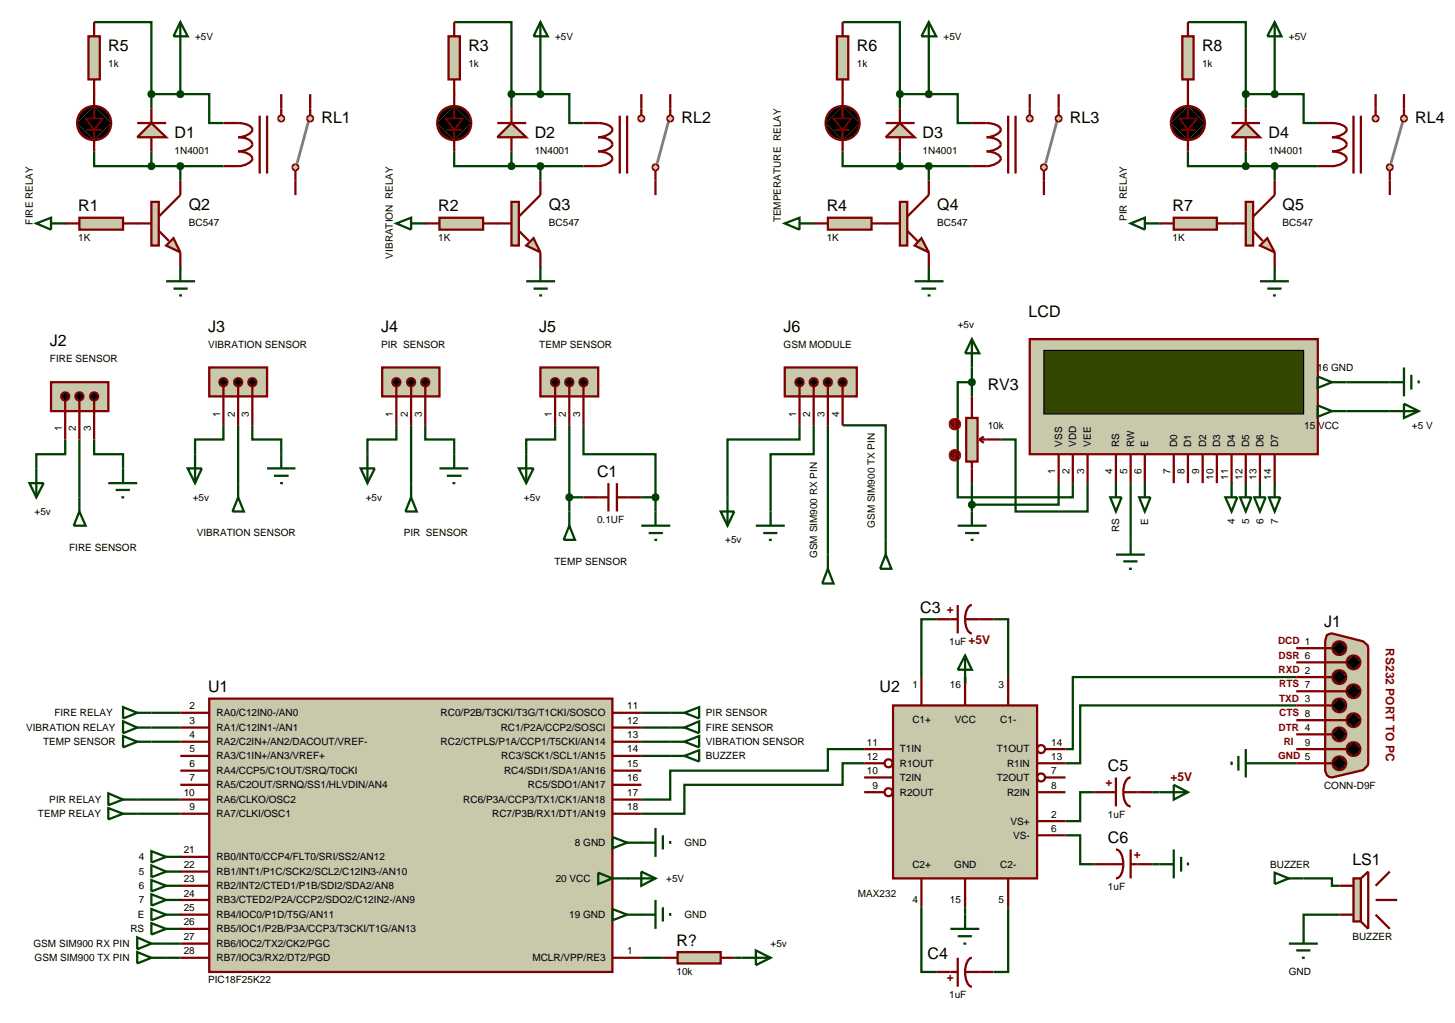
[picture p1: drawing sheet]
<svg xmlns="http://www.w3.org/2000/svg" width="257mm" height="180mm" viewBox="0 0 257 180" stroke-linecap="round" stroke-linejoin="round" font-family="sans-serif">
<defs><g id="words">
<g font-size="2.8">
<text x="19.1" y="9">R5</text>
<text x="82.6" y="9">R3</text>
<text x="151.1" y="9">R6</text>
<text x="212" y="9">R8</text>
<text x="56.7" y="21.7">RL1</text>
<text x="120.2" y="21.7">RL2</text>
<text x="188.7" y="21.7">RL3</text>
<text x="249.6" y="21.7">RL4</text>
<text x="30.8" y="24.3">D1</text>
<text x="94.3" y="24.3">D2</text>
<text x="162.7" y="24.3">D3</text>
<text x="223.7" y="24.3">D4</text>
<text x="13.8" y="37.3">R1</text>
<text x="33.3" y="37">Q2</text>
<text x="77.3" y="37.3">R2</text>
<text x="96.8" y="37">Q3</text>
<text x="145.8" y="37.3">R4</text>
<text x="165.3" y="37">Q4</text>
<text x="206.8" y="37.3">R7</text>
<text x="226.2" y="37">Q5</text>
<text x="36.7" y="58.6">J3</text>
<text x="67.2" y="58.6">J4</text>
<text x="95.1" y="58.6">J5</text>
<text x="138.2" y="58.6">J6</text>
<text x="181.4" y="56">LCD</text>
<text x="8.8" y="61.1">J2</text>
<text x="174.2" y="68.8">RV3</text>
<text x="105.3" y="84.1">C1</text>
<text x="162.3" y="108.1">C3</text>
<text x="233.5" y="110.6">J1</text>
<text x="36.7" y="122.1">U1</text>
<text x="155.1" y="122.1">U2</text>
<text x="195.4" y="136">C5</text>
<text x="195.4" y="148.7">C6</text>
<text x="238.5" y="152.5">LS1</text>
<text x="119.3" y="166.8">R?</text>
<text x="163.6" y="169.1">C4</text>
</g>
<g font-size="2.1" fill="#800000">
<text x="168.2" y="107.1" transform="rotate(-180 168.2 107.1)">+</text>
<text x="170.8" y="113.6">+5V</text>
<text x="244.4" y="114.3" transform="rotate(90 244.4 114.3)">RS232 PORT TO PC</text>
<text x="196.2" y="137.6" transform="rotate(-180 196.2 137.6)">+</text>
<text x="206.4" y="137.7">+5V</text>
<text x="201.2" y="150.3" transform="rotate(-180 201.2 150.3)">+</text>
<text x="168.2" y="171.9" transform="rotate(-180 168.2 171.9)">+</text>
</g>
<g font-size="1.8">
<text x="19.1" y="11.8">1k</text>
<text x="34.4" y="7">+5V</text>
<text x="82.6" y="11.8">1k</text>
<text x="97.9" y="7">+5V</text>
<text x="151.1" y="11.8">1k</text>
<text x="166.4" y="7">+5V</text>
<text x="212" y="11.8">1k</text>
<text x="227.3" y="7">+5V</text>
<text x="30.8" y="27.1">1N4001</text>
<text x="94.3" y="27.1">1N4001</text>
<text x="162.7" y="27.1">1N4001</text>
<text x="223.7" y="27.1">1N4001</text>
<text x="5.8" y="39.6" transform="rotate(-90 5.8 39.6)">FIRE RELAY</text>
<text x="33.3" y="39.8">BC547</text>
<text x="96.8" y="39.8">BC547</text>
<text x="137.7" y="39.2" transform="rotate(-90 137.7 39.2)">TEMPERATURE RELAY</text>
<text x="165.3" y="39.8">BC547</text>
<text x="198.7" y="39" transform="rotate(-90 198.7 39)">PIR RELAY</text>
<text x="226.2" y="39.8">BC547</text>
<text x="13.8" y="42.5">1K</text>
<text x="69.3" y="45.6" transform="rotate(-90 69.3 45.6)">VIBRATION RELAY</text>
<text x="77.3" y="42.5">1K</text>
<text x="145.8" y="42.5">1K</text>
<text x="206.8" y="42.5">1K</text>
<text x="168.9" y="57.8">+5v</text>
<text x="8.8" y="63.9">FIRE SENSOR</text>
<text x="36.7" y="61.4">VIBRATION SENSOR</text>
<text x="67.2" y="61.4">PIR SENSOR</text>
<text x="95.1" y="61.4">TEMP SENSOR</text>
<text x="138.2" y="61.4">GSM MODULE</text>
<text x="232.3" y="65.4">16 GND</text>
<text x="10.9" y="76" transform="rotate(-90 10.9 76)">1</text>
<text x="13.4" y="76" transform="rotate(-90 13.4 76)">2</text>
<text x="16" y="76" transform="rotate(-90 16 76)">3</text>
<text x="38.8" y="73.5" transform="rotate(-90 38.8 73.5)">1</text>
<text x="41.4" y="73.5" transform="rotate(-90 41.4 73.5)">2</text>
<text x="43.9" y="73.5" transform="rotate(-90 43.9 73.5)">3</text>
<text x="69.3" y="73.5" transform="rotate(-90 69.3 73.5)">1</text>
<text x="71.9" y="73.5" transform="rotate(-90 71.9 73.5)">2</text>
<text x="74.4" y="73.5" transform="rotate(-90 74.4 73.5)">3</text>
<text x="97.3" y="73.5" transform="rotate(-90 97.3 73.5)">1</text>
<text x="99.8" y="73.5" transform="rotate(-90 99.8 73.5)">2</text>
<text x="102.3" y="73.5" transform="rotate(-90 102.3 73.5)">3</text>
<text x="140.4" y="73.5" transform="rotate(-90 140.4 73.5)">1</text>
<text x="142.9" y="73.5" transform="rotate(-90 142.9 73.5)">2</text>
<text x="145.4" y="73.5" transform="rotate(-90 145.4 73.5)">3</text>
<text x="148" y="73.5" transform="rotate(-90 148 73.5)">4</text>
<text x="174.2" y="75.7">10k</text>
<text x="230" y="75.6">15 VCC</text>
<text x="249" y="75.6">+5 V</text>
<text x="186.1" y="83.6" transform="rotate(-90 186.1 83.6)">1</text>
<text x="187.3" y="78.8" transform="rotate(-90 187.3 78.8)">VSS</text>
<text x="188.6" y="83.6" transform="rotate(-90 188.6 83.6)">2</text>
<text x="189.8" y="78.8" transform="rotate(-90 189.8 78.8)">VDD</text>
<text x="191.2" y="83.6" transform="rotate(-90 191.2 83.6)">3</text>
<text x="192.4" y="78.8" transform="rotate(-90 192.4 78.8)">VEE</text>
<text x="196.2" y="83.6" transform="rotate(-90 196.2 83.6)">4</text>
<text x="197.4" y="78.8" transform="rotate(-90 197.4 78.8)">RS</text>
<text x="198.8" y="83.6" transform="rotate(-90 198.8 83.6)">5</text>
<text x="200" y="78.8" transform="rotate(-90 200 78.8)">RW</text>
<text x="201.3" y="83.6" transform="rotate(-90 201.3 83.6)">6</text>
<text x="202.5" y="78.8" transform="rotate(-90 202.5 78.8)">E</text>
<text x="206.4" y="83.6" transform="rotate(-90 206.4 83.6)">7</text>
<text x="207.6" y="78.8" transform="rotate(-90 207.6 78.8)">D0</text>
<text x="208.9" y="83.6" transform="rotate(-90 208.9 83.6)">8</text>
<text x="210.1" y="78.8" transform="rotate(-90 210.1 78.8)">D1</text>
<text x="211.5" y="83.6" transform="rotate(-90 211.5 83.6)">9</text>
<text x="212.7" y="78.8" transform="rotate(-90 212.7 78.8)">D2</text>
<text x="215.2" y="78.8" transform="rotate(-90 215.2 78.8)">D3</text>
<text x="217.8" y="78.8" transform="rotate(-90 217.8 78.8)">D4</text>
<text x="220.3" y="78.8" transform="rotate(-90 220.3 78.8)">D5</text>
<text x="222.8" y="78.8" transform="rotate(-90 222.8 78.8)">D6</text>
<text x="225.4" y="78.8" transform="rotate(-90 225.4 78.8)">D7</text>
<text x="34" y="88.3">+5v</text>
<text x="64.5" y="88.3">+5v</text>
<text x="92.4" y="88.3">+5v</text>
<text x="214" y="84.6" transform="rotate(-90 214 84.6)">10</text>
<text x="216.6" y="84.6" transform="rotate(-90 216.6 84.6)">11</text>
<text x="219.1" y="84.6" transform="rotate(-90 219.1 84.6)">12</text>
<text x="221.6" y="84.6" transform="rotate(-90 221.6 84.6)">13</text>
<text x="224.2" y="84.6" transform="rotate(-90 224.2 84.6)">14</text>
<text x="6.1" y="90.8">+5v</text>
<text x="34.7" y="94.6">VIBRATION SENSOR</text>
<text x="71.2" y="94.6">PIR SENSOR</text>
<text x="105.3" y="92.2">0.1UF</text>
<text x="127.9" y="95.8">+5v</text>
<text x="154.3" y="93.1" transform="rotate(-90 154.3 93.1)">GSM SIM900 TX PIN</text>
<text x="197.4" y="93.9" transform="rotate(-90 197.4 93.9)">RS</text>
<text x="202.5" y="92.6" transform="rotate(-90 202.5 92.6)">E</text>
<text x="217.8" y="92.4" transform="rotate(-90 217.8 92.4)">4</text>
<text x="220.3" y="92.4" transform="rotate(-90 220.3 92.4)">5</text>
<text x="222.8" y="92.4" transform="rotate(-90 222.8 92.4)">6</text>
<text x="225.4" y="92.4" transform="rotate(-90 225.4 92.4)">7</text>
<text x="12.2" y="97.1">FIRE SENSOR</text>
<text x="97.8" y="99.6">TEMP SENSOR</text>
<text x="144.1" y="98.4" transform="rotate(-90 144.1 98.4)">GSM SIM900 RX PIN</text>
<text x="167.4" y="113.7">1uF</text>
<text x="33.4" y="125.1">2</text>
<text x="110.6" y="125.1">11</text>
<text x="160.9" y="121.3">1</text>
<text x="167.5" y="121.3">16</text>
<text x="176.1" y="121.3">3</text>
<text x="4.6" y="128.9">VIBRATION RELAY</text>
<text x="7.6" y="131.4">TEMP SENSOR</text>
<text x="9.6" y="126.3">FIRE RELAY</text>
<text x="33.4" y="127.7">3</text>
<text x="33.4" y="130.2">4</text>
<text x="38.2" y="126.3">RA0/C12IN0-/AN0</text>
<text x="38.2" y="128.9">RA1/C12IN1-/AN1</text>
<text x="38.2" y="131.4">RA2/C2IN+/AN2/DACOUT/VREF-</text>
<text x="77.7" y="126.3">RC0/P2B/T3CKI/T3G/T1CKI/SOSCO</text>
<text x="77.7" y="131.4">RC2/CTPLS/P1A/CCP1/T5CKI/AN14</text>
<text x="88.3" y="128.9">RC1/P2A/CCP2/SOSCI</text>
<text x="110.6" y="127.7">12</text>
<text x="110.6" y="130.2">13</text>
<text x="124.5" y="131.4">VIBRATION SENSOR</text>
<text x="124.5" y="128.9">FIRE SENSOR</text>
<text x="124.5" y="126.3">PIR SENSOR</text>
<text x="152.9" y="131.5">11</text>
<text x="160.9" y="127.5">C1+</text>
<text x="168.4" y="127.5">VCC</text>
<text x="176.4" y="127.5">C1-</text>
<text x="185.4" y="131.5">14</text>
<text x="230.1" y="131.5">9</text>
<text x="33.4" y="135.3">6</text>
<text x="33.4" y="132.7">5</text>
<text x="33.4" y="137.8">7</text>
<text x="38.2" y="136.5">RA4/CCP5/C1OUT/SRQ/T0CKI</text>
<text x="38.2" y="133.9">RA3/C1IN+/AN3/VREF+</text>
<text x="88.4" y="133.9">RC3/SCK1/SCL1/AN15</text>
<text x="88.9" y="136.5">RC4/SDI1/SDA1/AN16</text>
<text x="110.6" y="132.7">14</text>
<text x="110.6" y="135.3">15</text>
<text x="110.6" y="137.8">16</text>
<text x="124.5" y="133.9">BUZZER</text>
<text x="152.9" y="134">12</text>
<text x="152.9" y="136.5">10</text>
<text x="158.7" y="132.7">T1IN</text>
<text x="158.7" y="135.2">R1OUT</text>
<text x="158.7" y="137.7">T2IN</text>
<text x="175.8" y="132.7">T1OUT</text>
<text x="175.8" y="137.7">T2OUT</text>
<text x="177.6" y="135.2">R1IN</text>
<text x="185.4" y="134">13</text>
<text x="185.4" y="136.5">7</text>
<text x="8.7" y="141.6">PIR RELAY</text>
<text x="32.4" y="140.4">10</text>
<text x="33.4" y="142.9">9</text>
<text x="38.2" y="141.6">RA6/CLKO/OSC2</text>
<text x="38.2" y="139">RA5/C2OUT/SRNQ/SS1/HLVDIN/AN4</text>
<text x="81.7" y="141.6">RC6/P3A/CCP3/TX1/CK1/AN18</text>
<text x="93.1" y="139">RC5/SDO1/AN17</text>
<text x="110.6" y="140.4">17</text>
<text x="110.6" y="142.9">18</text>
<text x="153.9" y="139.1">9</text>
<text x="158.7" y="140.3">R2OUT</text>
<text x="177.6" y="140.3">R2IN</text>
<text x="185.4" y="139.1">8</text>
<text x="233.5" y="139.1">CONN-D9F</text>
<text x="6.7" y="144.1">TEMP RELAY</text>
<text x="38.2" y="144.1">RA7/CLKI/OSC1</text>
<text x="86.8" y="144.1">RC7/P3B/RX1/DT1/AN19</text>
<text x="101.4" y="149.2">8 GND</text>
<text x="120.7" y="149.2">GND</text>
<text x="178.2" y="145.4">VS+</text>
<text x="178.7" y="147.9">VS-</text>
<text x="185.4" y="144.2">2</text>
<text x="185.4" y="146.7">6</text>
<text x="195.4" y="144.2">1uF</text>
<text x="24.5" y="154.3">5</text>
<text x="24.5" y="151.7">4</text>
<text x="32.4" y="150.5">21</text>
<text x="32.4" y="153.1">22</text>
<text x="32.4" y="155.6">23</text>
<text x="38.2" y="151.7">RB0/INT0/CCP4/FLT0/SRI/SS2/AN12</text>
<text x="38.2" y="154.3">RB1/INT1/P1C/SCK2/SCL2/C12IN3-/AN10</text>
<text x="98" y="155.5">20 VCC</text>
<text x="117.5" y="155.5">+5V</text>
<text x="160.9" y="153.1">C2+</text>
<text x="168.3" y="153.1">GND</text>
<text x="176.4" y="153.1">C2-</text>
<text x="224" y="153">BUZZER</text>
<text x="24.3" y="161.9">E</text>
<text x="24.5" y="156.8">6</text>
<text x="24.5" y="159.3">7</text>
<text x="32.4" y="160.7">25</text>
<text x="32.4" y="158.1">24</text>
<text x="38.2" y="161.9">RB4/IOC0/P1D/T5G/AN11</text>
<text x="38.2" y="156.8">RB2/INT2/CTED1/P1B/SDI2/SDA2/AN8</text>
<text x="38.2" y="159.3">RB3/CTED2/P2A/CCP2/SDO2/C12IN2-/AN9</text>
<text x="100.4" y="161.9">19 GND</text>
<text x="120.7" y="161.9">GND</text>
<text x="151.3" y="158.2">MAX232</text>
<text x="160.9" y="159.3">4</text>
<text x="167.5" y="159.3">15</text>
<text x="176.1" y="159.3">5</text>
<text x="195.4" y="156.9">1uF</text>
<text x="5.9" y="167">GSM SIM900 RX PIN</text>
<text x="23" y="164.4">RS</text>
<text x="32.4" y="163.2">26</text>
<text x="32.4" y="165.8">27</text>
<text x="38.2" y="164.4">RB5/IOC1/P2B/P3A/CCP3/T3CKI/T1G/AN13</text>
<text x="38.2" y="167">RB6/IOC2/TX2/CK2/PGC</text>
<text x="135.9" y="167">+5v</text>
<text x="238.5" y="165.8">BUZZER</text>
<text x="6.1" y="169.5">GSM SIM900 TX PIN</text>
<text x="32.4" y="168.3">28</text>
<text x="36.7" y="173.4">PIC18F25K22</text>
<text x="38.2" y="169.5">RB7/IOC3/RX2/DT2/PGD</text>
<text x="93.9" y="169.5">MCLR/VPP/RE3</text>
<text x="110.6" y="168.3">1</text>
<text x="119.3" y="171.9">10k</text>
<text x="227.3" y="172">GND</text>
<text x="167.4" y="176">1uF</text>
</g>
<g font-size="1.8" fill="#800000">
<text x="225.4" y="113.6">DCD 1</text>
<text x="225.5" y="116.2">DSR 6</text>
<text x="225.5" y="118.7">RXD 2</text>
<text x="225.6" y="121.2">RTS 7</text>
<text x="225.6" y="123.8">TXD 3</text>
<text x="225.5" y="128.9">DTR 4</text>
<text x="225.6" y="126.3">CTS 8</text>
<text x="226.4" y="131.4">RI</text>
<text x="225.4" y="133.9">GND 5</text>
</g>
</g></defs>
<g fill="none" stroke="#004000" stroke-width=".4">
<path d="M16.6 3.9h10.1v12.7M26.7 16.6v2.5M26.7 16.6h5.1M31.8 16.6h5.1v5.1h2.5M31.8 9v7.6M80.1 3.9h10.1v12.7M90.2 16.6h5.1M90.2 16.6v2.5M95.3 16.6h5.1v5.1h2.5M95.3 9v7.6M148.6 3.9h10.1v12.7M158.7 16.6h5.1"/>
<path d="M158.7 16.6v2.5M163.8 16.6h5.1v5.1h2.5M163.8 9v7.6M209.5 3.9h10.2v12.7M219.7 16.6h5.1M219.7 16.6v2.5M224.8 16.6h5.1v5.1h2.5M224.8 9v7.6M16.6 26.7v2.6h10.1M26.7 29.3h12.7M26.7 26.7v2.6M31.8 29.3v2.5"/>
<path d="M80.1 26.7v2.6h10.1M90.2 29.3h12.7M90.2 26.7v2.6M95.3 29.3v2.5M148.6 26.7v2.6h10.1M158.7 29.3h12.7M158.7 26.7v2.6M163.8 29.3v2.5M209.5 26.7v2.6h10.2M219.7 29.3h12.7M219.7 26.7v2.6M224.8 29.3v2.5"/>
<path d="M11.5 77.5v2.6h-5.1v2.5M14 77.5v10.2M16.6 77.5v2.6h5.1v2.5M39.4 75v2.5h-5v2.6M42 75v10.2M44.5 75v2.5h5.1v2.6M69.9 75v2.5h-5.1v2.6M72.5 75v10.2M75 75v2.5h5.1v2.6M97.9 75v2.5h-5.1v2.6M100.4 75v15.2M102.9 75v5.1h12.7v7.6"/>
<path d="M141 75v2.5h-12.7v10.2M143.5 75v5.1h-7.6v10.1M146 75v22.8M148.6 75h7.6v20.2M171.4 67.4h-2.5v20.3h20.3v-2.5M171.4 64.8v5.1M176.5 77.5h2.6v12.7h12.7v-5M237.5 72.5h7.6M237.5 67.4h7.6M100.4 87.7h2.5M113.1 87.7h2.5M115.6 87.7v2.5"/>
<path d="M171.4 85.2v5M186.7 85.2v3.8h-15.3M199.4 85.2v10M165.1 109.2h-2.6v10.2M170.2 119.4v1.2M175.2 109.2h2.6v10.2M228.6 119.4h-39.4v12.7h-1.3M26.7 130.8h5.1M26.7 128.3h5.1M26.7 125.7h5.1M113.1 130.8h5.1M113.1 128.3h5.1"/>
<path d="M113.1 133.3h5.1M113.1 125.7h5.1M152.4 132.1h-6.4v3.8h-27.8v5.1h-5.1M152.4 134.6h-3.8v3.8h-27.9v5.1h-7.6M193 139.7h-2.5v5.1h-2.6M203.2 139.7h1.3M222.2 134.6h6.4M228.6 124.4h-38.1v10.2h-2.6M24.2 141h7.6M24.2 143.5h7.6M162.5 160v11.4h2.6M170.2 160v1.3"/>
<path d="M177.8 160v11.4h-2.6M187.9 147.3h2.6v5.1h2.5M203.2 152.4h1.3M229.9 154.9h5v1.3h1.3M29.3 168.9h2.5M29.3 166.4h2.5M113.1 168.9h3.8M129.5 168.9h1.3M236.2 161.3h-6.3v2.5"/>
</g>
<path d="M119.5 167.9h7.6v2h-7.6z" fill="#c8c8aa" stroke="#800000" stroke-width=".4"/>
<path d="M116.9 168.9h2.6M127.1 168.9h2.4" fill="none" stroke="#800000" stroke-width=".4"/>
<path d="M130.8 168.9h5.1M133.3 167.6l2.6 1.3-2.6 1.3z" fill="none" stroke="#004000" stroke-width=".4"/>
<path d="M157.5 124.4h25.4v30.5h-25.4z" fill="#c8c8aa" stroke="#800000" stroke-width=".4"/>
<g fill="none" stroke="#800000" stroke-width=".4">
<path d="M162.5 119.4v5M165.1 109.2h3.8M168.9 106.7v5M170.2 109.2a3.2 3.2 0 0 0 .9 2.4l.3 .1M170.2 119.4v5M170.2 109.2h5M171.4 106.7a1.43 1.43 0 0 0-1 1.3l-.2 1.2M177.8 119.4v5M152.4 132.1h5.1M152.4 134.6h3.5M152.4 137.1h5.1M152.4 139.7h3.5"/>
<path d="M182.9 134.6h5M182.9 139.7h5M184.4 132.1h3.5M184.4 137.1h3.5M193 139.7h3.8M196.8 137.1v5.1M198.1 139.7a2.98 2.98 0 0 0 .9 2.4l.4 .1M198.1 139.7h5.1M199.4 137.1a1.5 1.5 0 0 0-1.1 1.3l-.2 1.3M162.5 154.9v5.1M170.2 154.9v5.1M177.8 154.9v5.1"/>
<path d="M182.9 144.8h5M182.9 147.3h5M193 152.4h5.1M196.8 149.8a1.5 1.5 0 0 1 1.1 1.3l.2 1.3M198.1 152.4a2.98 2.98 0 0 1-.9 2.4l-.4 .1M199.4 149.8v5.1M199.4 152.4h3.8M165.1 171.4h3.8M168.9 168.9v5.1M170.2 171.4a3.4 3.4 0 0 0 .9 2.5l.3 .1M170.2 171.4h5M171.4 168.9a1.49 1.49 0 0 0-1 1.3l-.2 1.2"/>
<circle cx="156.7" cy="139.7" r=".7"/>
<circle cx="156.7" cy="134.6" r=".7"/>
<circle cx="183.6" cy="137.1" r=".7"/>
<circle cx="183.6" cy="132.1" r=".7"/>
</g>
<path d="M204.5 139.7h5M207 138.4l2.5 1.3-2.5 1.3zM204.5 152.4h2.5M207 149.8v5.1M208.3 151.1v2.6M209.5 152.1v.5" fill="none" stroke="#004000" stroke-width=".4"/>
<path d="M234 112l.9-.3 5.5 1.4 .8 .7 .1 .5v20.3l-.1 .4-.8 .8-5.5 1.3-.5-.1-.4-.3-.3-.8v-22.9z" fill="#c8c8aa" stroke="#800000" stroke-width=".4"/>
<g fill="#000" stroke="#800000" stroke-width=".4">
<path d="M235.5 113.3l.7-.2-1.2 1.2 .1-.4zM236.2 113.1a1.16 1.16 0 0 1 1.2 1.2zM236.2 115.5l1.2-1.2a1.16 1.16 0 0 1-1.2 1.2zM235 114.3l1.2 1.2a1.16 1.16 0 0 1-1.2-1.2z"/>
<path d="M235.5 118.4l.7-.2-1.2 1.2 .1-.4zM236.2 118.2a1.16 1.16 0 0 1 1.2 1.2zM236.2 120.6l1.2-1.2a1.16 1.16 0 0 1-1.2 1.2zM235 119.4l1.2 1.2a1.16 1.16 0 0 1-1.2-1.2z"/>
<path d="M237.7 116.1l.6-.4 .4-.1-1.2 1.2zM238.7 115.6a1.16 1.16 0 0 1 1.2 1.2zM239.9 116.8a1.16 1.16 0 0 1-1.2 1.2zM237.5 116.8l1.2 1.2a1.16 1.16 0 0 1-1.2-1.2z"/>
<path d="M235.5 123.4l.7-.2-1.2 1.2 .1-.4zM236.2 123.2a1.16 1.16 0 0 1 1.2 1.2zM236.2 125.6l1.2-1.2a1.16 1.16 0 0 1-1.2 1.2zM235 124.4l1.2 1.2a1.16 1.16 0 0 1-1.2-1.2z"/>
<path d="M235.5 128.5l.7-.2-1.2 1.2 .1-.4zM236.2 128.3a1.16 1.16 0 0 1 1.2 1.2zM236.2 130.7l1.2-1.2a1.16 1.16 0 0 1-1.2 1.2zM235 129.5l1.2 1.2a1.16 1.16 0 0 1-1.2-1.2z"/>
<path d="M235.2 133.9l.6-.4 .4-.1-1.2 1.2zM236.2 133.4a1.16 1.16 0 0 1 1.2 1.2zM237.4 134.6a1.16 1.16 0 0 1-1.2 1.2zM235 134.6l1.2 1.2a1.16 1.16 0 0 1-1.2-1.2z"/>
<path d="M237.7 121.2l.6-.4 .4-.1-1.2 1.2zM238.7 120.7a1.16 1.16 0 0 1 1.2 1.2zM239.9 121.9a1.16 1.16 0 0 1-1.2 1.2zM237.5 121.9l1.2 1.2a1.16 1.16 0 0 1-1.2-1.2z"/>
<path d="M238 126l.7-.2-1.2 1.2 .1-.4zM238.7 125.8a1.16 1.16 0 0 1 1.2 1.2zM239.9 127a1.16 1.16 0 0 1-1.2 1.2zM237.5 127l1.2 1.2a1.16 1.16 0 0 1-1.2-1.2z"/>
<path d="M237.7 131.4l.6-.4 .4-.1-1.2 1.2zM238.7 130.9a1.16 1.16 0 0 1 1.2 1.2zM239.9 132.1a1.16 1.16 0 0 1-1.2 1.2zM237.5 132.1l1.2 1.2a1.16 1.16 0 0 1-1.2-1.2z"/>
</g>
<path d="M236.2 113.1l1.2 1.2-1.2 1.2-1.2-1.2zM236.2 118.2l1.2 1.2-1.2 1.2-1.2-1.2zM238.7 115.6l1.2 1.2-1.2 1.2-1.2-1.2zM236.2 123.2l1.2 1.2-1.2 1.2-1.2-1.2zM236.2 128.3l1.2 1.2-1.2 1.2-1.2-1.2zM236.2 133.4l1.2 1.2-1.2 1.2-1.2-1.2zM237.5 121.9l1.2-1.2 1.2 1.2-1.2 1.2zM238.7 125.8l1.2 1.2-1.2 1.2-1.2-1.2zM238.7 130.9l1.2 1.2-1.2 1.2-1.2-1.2z" fill="#000"/>
<path d="M228.6 114.3h6.3M228.6 116.8h8.9M228.6 119.4h6.3M228.6 121.9h8.9M228.6 124.4h6.3M228.6 127h8.9M228.6 129.5h6.3M228.6 132.1h8.9M228.6 134.6h6.3" fill="none" stroke="#800000" stroke-width=".4"/>
<path d="M170.2 115.6l1.2 2.5h-2.5zM170.2 115.6v5M217.2 134.3v.6M218.4 133.3v2.6M219.7 134.6h2.5M219.7 132.1v5M167.6 163.8h5.1M168.9 165.1h2.5M169.9 166.4h.5M170.2 161.3v2.5" fill="none" stroke="#004000" stroke-width=".4"/>
<path d="M36.9 123.2h71.1v48.2h-71.1z" fill="#c8c8aa" stroke="#800000" stroke-width=".4"/>
<g fill="none" stroke="#800000" stroke-width=".4">
<path d="M31.8 135.9h5.1M31.8 125.7h5.1M31.8 133.3h5.1M31.8 138.4h5.1M31.8 128.3h5.1M31.8 130.8h5.1M108 135.9h5.1M108 125.7h5.1M108 133.3h5.1M108 138.4h5.1M108 128.3h5.1M108 130.8h5.1"/>
<path d="M31.8 141h5.1M31.8 143.5h5.1M31.8 151.1h5.1M31.8 153.7h5.1M31.8 156.2h5.1M31.8 158.7h5.1M108 141h5.1M108 143.5h5.1M31.8 161.3h5.1M31.8 163.8h5.1M31.8 166.4h5.1M31.8 168.9h5.1"/>
<path d="M108 168.9h5.1"/>
</g>
<path d="M196.8 97.8h5.1M198.1 99h2.5M199.4 95.2v2.6M199.1 100.3h.5" fill="none" stroke="#004000" stroke-width=".4"/>
<path d="M181.6 59.8h50.8v20.3h-50.8z" fill="#c8c8aa" stroke="#800000" stroke-width=".4"/>
<path d="M184.1 61.8h45.8v11.2h-45.8z" fill="#324600" stroke="#000" stroke-width=".2"/>
<g fill="none" stroke="#800000" stroke-width=".4">
<path d="M186.7 80.1v5.1M189.2 80.1v5.1M191.8 80.1v5.1M196.8 80.1v5.1M199.4 80.1v5.1M201.9 80.1v5.1M207 80.1v5.1M209.5 80.1v5.1M212.1 80.1v5.1M214.6 80.1v5.1M217.2 80.1v5.1M219.7 80.1v5.1"/>
<path d="M222.2 80.1v5.1M224.8 80.1v5.1"/>
</g>
<path d="M195.8 87.7h2l-1 2.5zM196.8 85.2v2.5M200.9 87.7h2l-1 2.5zM201.9 85.2v2.5M216.1 87.7h2.1l-1 2.5zM217.2 85.2v2.5M218.7 87.7h2l-1 2.5zM219.7 85.2v2.5M221.2 87.7h2l-1 2.5zM222.2 85.2v2.5M223.8 87.7h2l-1 2.5zM224.8 85.2v2.5" fill="none" stroke="#004000" stroke-width=".4"/>
<path d="M170.4 73.7h2v7.7h-2z" fill="#c8c8aa" stroke="#800000" stroke-width=".4"/>
<path d="M171.4 69.9v3.8M172.7 77.5l.8 .6M172.7 77.5h3.8M173.5 77l-.8 .5M171.4 81.4v3.8" fill="none" stroke="#800000" stroke-width=".4"/>
<path d="M167.7 74.1l.7-.3-1 1zM168.4 73.8a.94 .94 0 0 1 1 1zM169.4 74.8a.94 .94 0 0 1-1 1zM167.4 74.8l1 1a.94 .94 0 0 1-1-1z" fill="#400000" stroke="#f00" stroke-width=".2"/>
<path d="M168.4 73.8l1 1-1 1-1-1z" fill="#400000"/>
<path d="M168.4 74.2l-.3 .3M168.4 74.2l.2 .3M168.4 74.2v1.1" fill="none" stroke="#f00" stroke-width=".2"/>
<path d="M167.7 79.6l.7-.3-1 1zM168.4 79.3a.94 .94 0 0 1 1 1zM168.4 81.3l1-1a.94 .94 0 0 1-1 1zM167.4 80.3l1 1a.94 .94 0 0 1-1-1z" fill="#400000" stroke="#f00" stroke-width=".2"/>
<path d="M168.4 79.3l1 1-1 1-1-1z" fill="#400000"/>
<path d="M168.4 79.8v1.1M168.1 80.6l.3 .3M168.6 80.6l-.2 .3" fill="none" stroke="#f00" stroke-width=".2"/>
<path d="M168.9 92.7h5.1M170.2 94h2.5M171.2 95.2h.5M171.4 90.2v2.5" fill="none" stroke="#004000" stroke-width=".4"/>
<path d="M171.1 88.6l.3-.1-.5 .5zM171.4 88.5l.3 .1 .2 .4zM171.9 89l-.1 .3-.4 .2zM170.9 89l.5 .5-.4-.2z" fill="#004000" stroke="#004000" stroke-width=".4"/>
<path d="M170.9 89l.5-.5 .5 .5-.5 .5z" fill="#004000"/>
<path d="M171.4 59.8l1.3 2.5h-2.5zM171.4 59.8v5" fill="none" stroke="#004000" stroke-width=".4"/>
<path d="M171 67.1l.4-.2-.5 .5zM171.4 66.9l.3 .1 .2 .4zM171.4 67.9l.5-.5-.2 .4zM170.9 67.4l.5 .5-.4-.2z" fill="#004000" stroke="#004000" stroke-width=".4"/>
<path d="M171.4 66.9l.5 .5-.5 .5-.5-.5z" fill="#004000"/>
<path d="M26.7 155.2l2.6 1-2.6 1zM26.7 152.6l2.6 1.1-2.6 1zM26.7 157.7l2.6 1-2.6 1zM26.7 150.1l2.6 1-2.6 1zM29.3 156.2h2.5M29.3 153.7h2.5M29.3 158.7h2.5M29.3 151.1h2.5M26.7 160.3l2.6 1-2.6 1zM26.7 162.8l2.6 1-2.6 1zM29.3 161.3h2.5M29.3 163.8h2.5" fill="none" stroke="#004000" stroke-width=".4"/>
<path d="M238.7 154.9h1.3v7.6h-1.3z" fill="#c8c8aa" stroke="#800000" stroke-width=".4"/>
<path d="M236.2 156.2h2.5M240 154.9l1.3-1.2v10.1l-1.3-1.3M242.6 158.7h3.8M245.1 153.7l-2.5 2.5M236.2 161.3h2.5M242.6 161.3l2.5 2.5" fill="none" stroke="#800000" stroke-width=".4"/>
<g fill="none" stroke="#004000" stroke-width=".4">
<path d="M5.2 85.2h2.5l-1.3 2.5zM6.4 82.6v5.1M14 90.2l1.1 2.5h-2.1zM14 87.7v2.5M19.1 85.2h5.1M20.4 86.4h2.5M21.4 87.7h.5M21.7 82.6v2.6M19.1 139.9l2.6 1.1-2.6 1zM21.7 129.8l2.5 1-2.5 1zM21.7 124.7l2.5 1-2.5 1zM21.7 127.2l2.5 1.1-2.5 1z"/>
<path d="M24.2 130.8h2.5M24.2 128.3h2.5M24.2 125.7h2.5M118.2 130.8h2.5M118.2 128.3h2.5M118.2 133.3h2.5M118.2 125.7h2.5M120.7 130.8l2.6-1v2zM120.7 128.3l2.6-1.1v2.1zM120.7 133.3l2.6-1v2zM120.7 125.7l2.6-1v2zM19.1 142.5l2.6 1-2.6 1z"/>
<path d="M21.7 141h2.5M21.7 143.5h2.5M224.8 153.9l2.5 1-2.5 1zM227.3 154.9h2.6M24.2 165.3l2.5 1.1-2.5 1zM24.2 167.9l2.5 1-2.5 1zM26.7 166.4h2.6M26.7 168.9h2.6"/>
</g>
<path d="M54.4 21.4l-2 7.4" fill="none" stroke="#808080" stroke-width=".5"/>
<g fill="#c8c8aa" stroke="#800000" stroke-width=".4">
<path d="M51.8 29.1l.3-.1-.5 .5zM52.1 29l.3 .1 .2 .4zM52.1 30l.5-.5-.2 .4zM51.6 29.5l.5 .5-.3-.1z"/>
<path d="M54.3 20.6l.4-.2-.5 .5zM54.7 20.4l.3 .1 .2 .4zM54.7 21.4l.5-.5-.2 .4zM54.2 20.9l.5 .5-.4-.2z"/>
</g>
<g fill="#c8c8aa">
<path d="M52.1 29l.5 .5-.5 .5-.5-.5z"/>
<path d="M54.7 20.4l.5 .5-.5 .5-.5-.5z"/>
</g>
<path d="M54.7 19.1v1.3" fill="none" stroke="#800000" stroke-width=".4"/>
<path d="M49.2 20.6l.4-.2-.5 .5zM49.6 20.4l.3 .1 .2 .4zM49.6 21.4l.5-.5-.2 .4zM49.1 20.9l.5 .5-.4-.2z" fill="#c8c8aa" stroke="#800000" stroke-width=".4"/>
<path d="M49.1 20.9l.5-.5 .5 .5-.5 .5z" fill="#c8c8aa"/>
<path d="M49.6 16.6v3.8M54.7 16.6v2.5M39.4 21.7a8.8 8.8 0 0 1 4.3 .3 .84 .84 0 0 1 .7 1.2 3 3 0 0 1-2.4 1 2.98 2.98 0 0 1 2.4 .9 .85 .85 0 0 1-.7 1.2l-1.1 .3-.6 .1a2.31 2.31 0 0 1 2.5 1.3 2.6 2.6 0 0 1-2.5 1.3h-2.6M45.8 20.4v10.2M47.1 20.4v10.2M52.1 30.1v4.3" fill="none" stroke="#800000" stroke-width=".4"/>
<g fill="#c8c8aa" stroke="#800000" stroke-width=".4">
<path d="M29.3 43.3l1.3-1.3 1.2 2.5z"/>
<path d="M26.7 35.6h1.3v7.7h-1.3z"/>
</g>
<path d="M24.2 39.4h2.5M31.8 31.8v2.6l-3.8 3.8M28 40.7l1.8 1.8M31.8 44.5v2.6" fill="none" stroke="#800000" stroke-width=".4"/>
<path d="M14 38.4h7.7v2.1h-7.7z" fill="#c8c8aa" stroke="#800000" stroke-width=".4"/>
<path d="M11.5 39.4h2.5M21.7 39.4h2.5" fill="none" stroke="#800000" stroke-width=".4"/>
<path d="M29.3 49.6h5.1M30.6 50.9h2.5M31.6 52.1h.5M31.8 47.1v2.5" fill="none" stroke="#004000" stroke-width=".4"/>
<path d="M24.2 24.2l2.5-2.5 2.6 2.5z" fill="#c8c8aa" stroke="#800000" stroke-width=".4"/>
<path d="M26.7 19.1v2.6M24.2 21.7h5.1M26.7 24.2v2.5" fill="none" stroke="#800000" stroke-width=".4"/>
<path d="M31.4 29l.4-.2-.5 .5zM31.8 28.8l.4 .2 .1 .3zM31.8 29.8l.5-.5-.1 .3zM31.3 29.3l.5 .5-.3-.1z" fill="#004000" stroke="#004000" stroke-width=".4"/>
<path d="M31.3 29.3l.5-.5 .5 .5-.5 .5z" fill="#004000"/>
<path d="M31.8 3.9l1.3 2.5h-2.5zM31.8 3.9v5.1" fill="none" stroke="#004000" stroke-width=".4"/>
<path d="M31.4 16.3l.4-.2-.5 .5zM31.8 16.1l.4 .2 .1 .3zM31.8 17.1l.5-.5-.1 .3zM31.3 16.6l.5 .5-.3-.1z" fill="#004000" stroke="#004000" stroke-width=".4"/>
<path d="M31.3 16.6l.5-.5 .5 .5-.5 .5z" fill="#004000"/>
<path d="M6.4 39.4l2.6-1v2.1zM9 39.4h2.5" fill="none" stroke="#004000" stroke-width=".4"/>
<path d="M15.6 6.4h2v7.6h-2z" fill="#c8c8aa" stroke="#800000" stroke-width=".4"/>
<path d="M16.6 3.9v2.5M16.6 14v6.9M16.6 22.9v3.8" fill="none" stroke="#800000" stroke-width=".4"/>
<path d="M14.2 19.8a2.97 2.97 0 0 1 2.4-1.1l-3 3 .1-.7zM16.6 18.7a2.95 2.95 0 0 1 3 3zM19.6 21.7a2.95 2.95 0 0 1-3 3zM13.6 21.7l3 3a2.95 2.95 0 0 1-3-3z" fill="#000" stroke="#800000" stroke-width=".4"/>
<path d="M13.6 21.7l3-3 3 3-3 3z" fill="#000"/>
<path d="M15.3 22.9h2.6" fill="none" stroke="#800000" stroke-width=".3"/>
<path d="M15.1 20.9h3l-1.5 2z" fill="#000" stroke="#800000" stroke-width=".3"/>
<path d="M26.3 29l.4-.2-.5 .5zM26.7 28.8l.4 .2 .1 .3zM26.7 29.8l.5-.5-.1 .3zM26.2 29.3l.5 .5-.4-.2z" fill="#004000" stroke="#004000" stroke-width=".4"/>
<path d="M26.2 29.3l.5-.5 .5 .5-.5 .5z" fill="#004000"/>
<path d="M26.3 16.3l.4-.2-.5 .5zM26.7 16.1l.4 .2 .1 .3zM26.7 17.1l.5-.5-.1 .3zM26.2 16.6l.5 .5-.4-.2z" fill="#004000" stroke="#004000" stroke-width=".4"/>
<path d="M26.2 16.6l.5-.5 .5 .5-.5 .5z" fill="#004000"/>
<path d="M117.9 21.4l-2 7.4" fill="none" stroke="#808080" stroke-width=".5"/>
<g fill="#c8c8aa" stroke="#800000" stroke-width=".4">
<path d="M115.3 29.1l.3-.1-.5 .5zM115.6 29l.3 .1 .2 .4zM116.1 29.5l-.2 .4-.3 .1zM115.1 29.5l.5 .5-.3-.1z"/>
<path d="M117.8 20.6l.4-.2-.5 .5zM118.2 20.4l.3 .1 .2 .4zM118.7 20.9l-.2 .4-.3 .1zM117.7 20.9l.5 .5-.4-.2z"/>
</g>
<g fill="#c8c8aa">
<path d="M115.6 29l.5 .5-.5 .5-.5-.5z"/>
<path d="M118.2 20.4l.5 .5-.5 .5-.5-.5z"/>
</g>
<path d="M118.2 19.1v1.3" fill="none" stroke="#800000" stroke-width=".4"/>
<path d="M112.8 20.5l.3-.1-.5 .5zM113.1 20.4l.3 .1 .2 .4zM113.1 21.4l.5-.5-.2 .4zM112.6 20.9l.5 .5-.3-.1z" fill="#c8c8aa" stroke="#800000" stroke-width=".4"/>
<path d="M113.1 20.4l.5 .5-.5 .5-.5-.5z" fill="#c8c8aa"/>
<path d="M113.1 16.6v3.8M118.2 16.6v2.5M102.9 21.7a8.8 8.8 0 0 1 4.3 .3 .84 .84 0 0 1 .7 1.2 3 3 0 0 1-2.4 1 2.98 2.98 0 0 1 2.4 .9 .85 .85 0 0 1-.7 1.2l-1.1 .3-.6 .1a2.31 2.31 0 0 1 2.5 1.3 2.6 2.6 0 0 1-2.5 1.3h-2.6M109.3 20.4v10.2M110.6 20.4v10.2M115.6 30.1v4.3" fill="none" stroke="#800000" stroke-width=".4"/>
<g fill="#c8c8aa" stroke="#800000" stroke-width=".4">
<path d="M92.8 43.3l1.3-1.3 1.2 2.5z"/>
<path d="M90.2 35.6h1.3v7.7h-1.3z"/>
</g>
<path d="M87.7 39.4h2.5M95.3 31.8v2.6l-3.8 3.8M91.5 40.7l1.8 1.8M95.3 44.5v2.6" fill="none" stroke="#800000" stroke-width=".4"/>
<path d="M77.5 38.4h7.7v2.1h-7.7z" fill="#c8c8aa" stroke="#800000" stroke-width=".4"/>
<path d="M75 39.4h2.5M85.2 39.4h2.5" fill="none" stroke="#800000" stroke-width=".4"/>
<path d="M92.8 49.6h5.1M94.1 50.9h2.5M95.1 52.1h.5M95.3 47.1v2.5" fill="none" stroke="#004000" stroke-width=".4"/>
<path d="M87.7 24.2l2.5-2.5 2.6 2.5z" fill="#c8c8aa" stroke="#800000" stroke-width=".4"/>
<path d="M90.2 19.1v2.6M87.7 21.7h5.1M90.2 24.2v2.5" fill="none" stroke="#800000" stroke-width=".4"/>
<path d="M94.9 29l.4-.2-.5 .5zM95.3 28.8l.3 .1 .2 .4zM95.8 29.3l-.1 .3-.4 .2zM94.8 29.3l.5 .5-.3-.1z" fill="#004000" stroke="#004000" stroke-width=".4"/>
<path d="M94.8 29.3l.5-.5 .5 .5-.5 .5z" fill="#004000"/>
<path d="M95.3 3.9l1.3 2.5h-2.5zM95.3 3.9v5.1" fill="none" stroke="#004000" stroke-width=".4"/>
<path d="M94.9 16.3l.4-.2-.5 .5zM95.3 16.1l.3 .1 .2 .4zM95.3 17.1l.5-.5-.1 .3zM94.8 16.6l.5 .5-.3-.1z" fill="#004000" stroke="#004000" stroke-width=".4"/>
<path d="M94.8 16.6l.5-.5 .5 .5-.5 .5z" fill="#004000"/>
<path d="M69.9 39.4l2.6-1v2.1zM72.5 39.4h2.5" fill="none" stroke="#004000" stroke-width=".4"/>
<path d="M79.1 6.4h2v7.6h-2z" fill="#c8c8aa" stroke="#800000" stroke-width=".4"/>
<path d="M80.1 3.9v2.5M80.1 14v6.9M80.1 22.9v3.8" fill="none" stroke="#800000" stroke-width=".4"/>
<path d="M77.7 19.8a2.97 2.97 0 0 1 2.4-1.1l-3 3 .1-.7zM80.1 18.7a2.95 2.95 0 0 1 3 3zM80.1 24.7l3-3a2.95 2.95 0 0 1-3 3zM77.1 21.7l3 3a2.95 2.95 0 0 1-3-3z" fill="#000" stroke="#800000" stroke-width=".4"/>
<path d="M77.1 21.7l3-3 3 3-3 3z" fill="#000"/>
<path d="M78.8 22.9h2.6" fill="none" stroke="#800000" stroke-width=".3"/>
<path d="M78.6 20.9h3l-1.5 2z" fill="#000" stroke="#800000" stroke-width=".3"/>
<path d="M89.8 29l.4-.2-.5 .5zM90.2 28.8l.3 .1 .2 .4zM90.7 29.3l-.1 .3-.4 .2zM89.7 29.3l.5 .5-.4-.2z" fill="#004000" stroke="#004000" stroke-width=".4"/>
<path d="M89.7 29.3l.5-.5 .5 .5-.5 .5z" fill="#004000"/>
<path d="M89.8 16.3l.4-.2-.5 .5zM90.2 16.1l.3 .1 .2 .4zM90.2 17.1l.5-.5-.1 .3zM89.7 16.6l.5 .5-.4-.2z" fill="#004000" stroke="#004000" stroke-width=".4"/>
<path d="M89.7 16.6l.5-.5 .5 .5-.5 .5z" fill="#004000"/>
<path d="M186.4 21.4l-2 7.4" fill="none" stroke="#808080" stroke-width=".5"/>
<g fill="#c8c8aa" stroke="#800000" stroke-width=".4">
<path d="M183.8 29.1l.3-.1-.5 .5zM184.1 29l.3 .1 .2 .4zM184.1 30l.5-.5-.2 .4zM183.6 29.5l.5 .5-.4-.2z"/>
<path d="M186.3 20.6l.4-.2-.5 .5zM186.7 20.4l.3 .1 .2 .4zM186.7 21.4l.5-.5-.2 .4zM186.2 20.9l.5 .5-.4-.2z"/>
</g>
<g fill="#c8c8aa">
<path d="M184.1 29l.5 .5-.5 .5-.5-.5z"/>
<path d="M186.2 20.9l.5-.5 .5 .5-.5 .5z"/>
</g>
<path d="M186.7 19.1v1.3" fill="none" stroke="#800000" stroke-width=".4"/>
<path d="M181.2 20.6l.4-.2-.5 .5zM181.6 20.4l.4 .2 .1 .3zM181.6 21.4l.5-.5-.1 .3zM181.1 20.9l.5 .5-.3-.1z" fill="#c8c8aa" stroke="#800000" stroke-width=".4"/>
<path d="M181.1 20.9l.5-.5 .5 .5-.5 .5z" fill="#c8c8aa"/>
<path d="M181.6 16.6v3.8M186.7 16.6v2.5M171.4 21.7a8.7 8.7 0 0 1 4.3 .3l.7 .6 .1 .3a2.73 2.73 0 0 1-2.5 1.3 3.1 3.1 0 0 1 2.4 .9l.1 .4a2.7 2.7 0 0 1-2.5 1.2 2.4 2.4 0 0 1 2.5 1.3 2.73 2.73 0 0 1-2.5 1.3h-2.6M177.8 20.4v10.2M179.1 20.4v10.2M184.1 30.1v4.3" fill="none" stroke="#800000" stroke-width=".4"/>
<g fill="#c8c8aa" stroke="#800000" stroke-width=".4">
<path d="M162.5 42l1.3 2.5-2.5-1.2z"/>
<path d="M158.7 35.6h1.3v7.7h-1.3z"/>
</g>
<path d="M156.2 39.4h2.5M163.8 31.8v2.6l-3.8 3.8M160 40.7l1.8 1.8M163.8 44.5v2.6" fill="none" stroke="#800000" stroke-width=".4"/>
<path d="M146 38.4h7.7v2.1h-7.7z" fill="#c8c8aa" stroke="#800000" stroke-width=".4"/>
<path d="M143.5 39.4h2.5M153.7 39.4h2.5" fill="none" stroke="#800000" stroke-width=".4"/>
<path d="M161.3 49.6h5.1M162.5 50.9h2.6M163.6 52.1h.5M163.8 47.1v2.5" fill="none" stroke="#004000" stroke-width=".4"/>
<path d="M158.7 21.7l2.6 2.5h-5.1z" fill="#c8c8aa" stroke="#800000" stroke-width=".4"/>
<path d="M158.7 19.1v2.6M156.2 21.7h5.1M158.7 24.2v2.5" fill="none" stroke="#800000" stroke-width=".4"/>
<path d="M163.5 28.9l.3-.1-.5 .5zM163.8 28.8l.3 .1 .2 .4zM164.3 29.3l-.2 .4-.3 .1zM163.3 29.3l.5 .5-.4-.2z" fill="#004000" stroke="#004000" stroke-width=".4"/>
<path d="M163.3 29.3l.5-.5 .5 .5-.5 .5z" fill="#004000"/>
<path d="M163.8 3.9l1.3 2.5h-2.6zM163.8 3.9v5.1" fill="none" stroke="#004000" stroke-width=".4"/>
<path d="M163.5 16.2l.3-.1-.5 .5zM163.8 16.1l.3 .1 .2 .4zM164.3 16.6l-.2 .4-.3 .1zM163.3 16.6l.5 .5-.4-.2z" fill="#004000" stroke="#004000" stroke-width=".4"/>
<path d="M163.3 16.6l.5-.5 .5 .5-.5 .5z" fill="#004000"/>
<path d="M138.4 39.4l2.6-1v2.1zM141 39.4h2.5" fill="none" stroke="#004000" stroke-width=".4"/>
<path d="M147.6 6.4h2v7.6h-2z" fill="#c8c8aa" stroke="#800000" stroke-width=".4"/>
<path d="M148.6 3.9v2.5M148.6 14v6.9M148.6 22.9v3.8" fill="none" stroke="#800000" stroke-width=".4"/>
<path d="M146.2 19.8a2.97 2.97 0 0 1 2.4-1.1l-3 3 .1-.7zM148.6 18.7a2.95 2.95 0 0 1 3 3zM151.6 21.7a2.95 2.95 0 0 1-3 3zM145.6 21.7l3 3a2.95 2.95 0 0 1-3-3z" fill="#000" stroke="#800000" stroke-width=".4"/>
<path d="M145.6 21.7l3-3 3 3-3 3z" fill="#000"/>
<path d="M147.3 22.9h2.5" fill="none" stroke="#800000" stroke-width=".3"/>
<path d="M147 20.9h3.1l-1.5 2z" fill="#000" stroke="#800000" stroke-width=".3"/>
<path d="M158.4 28.9l.3-.1-.5 .5zM158.7 28.8l.3 .1 .2 .4zM158.7 29.8l.5-.5-.2 .4zM158.2 29.3l.5 .5-.4-.2z" fill="#004000" stroke="#004000" stroke-width=".4"/>
<path d="M158.2 29.3l.5-.5 .5 .5-.5 .5z" fill="#004000"/>
<path d="M158.4 16.2l.3-.1-.5 .5zM158.7 16.1l.3 .1 .2 .4zM158.7 17.1l.5-.5-.2 .4zM158.2 16.6l.5 .5-.4-.2z" fill="#004000" stroke="#004000" stroke-width=".4"/>
<path d="M158.2 16.6l.5-.5 .5 .5-.5 .5z" fill="#004000"/>
<path d="M247.4 21.4l-2.1 7.4" fill="none" stroke="#808080" stroke-width=".5"/>
<g fill="#c8c8aa" stroke="#800000" stroke-width=".4">
<path d="M244.7 29.2l.4-.2-.5 .5zM245.1 29l.3 .1 .2 .4zM245.1 30l.5-.5-.2 .4zM244.6 29.5l.5 .5-.3-.1z"/>
<path d="M247.2 20.6l.4-.2-.5 .5zM247.6 20.4l.3 .1 .2 .4zM247.6 21.4l.5-.5-.2 .4zM247.1 20.9l.5 .5-.4-.2z"/>
</g>
<g fill="#c8c8aa">
<path d="M244.6 29.5l.5-.5 .5 .5-.5 .5z"/>
<path d="M247.6 20.4l.5 .5-.5 .5-.5-.5z"/>
</g>
<path d="M247.6 19.1v1.3" fill="none" stroke="#800000" stroke-width=".4"/>
<path d="M242.2 20.6l.4-.2-.5 .5zM242.6 20.4l.4 .2 .1 .3zM243.1 20.9l-.1 .3-.4 .2zM242.1 20.9l.5 .5-.4-.2z" fill="#c8c8aa" stroke="#800000" stroke-width=".4"/>
<path d="M242.6 20.4l.5 .5-.5 .5-.5-.5z" fill="#c8c8aa"/>
<path d="M242.6 16.6v3.8M247.6 16.6v2.5M232.4 21.7a9 9 0 0 1 4.3 .3l.7 .6 .1 .3a2.79 2.79 0 0 1-2.6 1.3 3.2 3.2 0 0 1 2.5 .9l.1 .4a2.77 2.77 0 0 1-2.6 1.2 3.3 3.3 0 0 1 2.5 1l.1 .3a2.79 2.79 0 0 1-2.6 1.3h-2.5M238.7 20.4v10.2M240 20.4v10.2M245.1 30.1v4.3" fill="none" stroke="#800000" stroke-width=".4"/>
<g fill="#c8c8aa" stroke="#800000" stroke-width=".4">
<path d="M222.2 43.3l1.3-1.3 1.3 2.5z"/>
<path d="M219.7 35.6h1.3v7.7h-1.3z"/>
</g>
<path d="M217.2 39.4h2.5M224.8 31.8v2.6l-3.8 3.8M221 40.7l1.7 1.8M224.8 44.5v2.6" fill="none" stroke="#800000" stroke-width=".4"/>
<path d="M207 38.4h7.6v2.1h-7.6z" fill="#c8c8aa" stroke="#800000" stroke-width=".4"/>
<path d="M204.5 39.4h2.5M214.6 39.4h2.6" fill="none" stroke="#800000" stroke-width=".4"/>
<path d="M222.2 49.6h5.1M223.5 50.9h2.5M224.5 52.1h.5M224.8 47.1v2.5" fill="none" stroke="#004000" stroke-width=".4"/>
<path d="M217.2 24.2l2.5-2.5 2.5 2.5z" fill="#c8c8aa" stroke="#800000" stroke-width=".4"/>
<path d="M219.7 19.1v2.6M217.2 21.7h5M219.7 24.2v2.5" fill="none" stroke="#800000" stroke-width=".4"/>
<path d="M224.4 29l.4-.2-.5 .5zM224.8 28.8l.3 .1 .2 .4zM224.8 29.8l.5-.5-.2 .4zM224.3 29.3l.5 .5-.4-.2z" fill="#004000" stroke="#004000" stroke-width=".4"/>
<path d="M224.3 29.3l.5-.5 .5 .5-.5 .5z" fill="#004000"/>
<path d="M224.8 3.9l1.2 2.5h-2.5zM224.8 3.9v5.1" fill="none" stroke="#004000" stroke-width=".4"/>
<path d="M224.4 16.3l.4-.2-.5 .5zM224.8 16.1l.3 .1 .2 .4zM224.8 17.1l.5-.5-.2 .4zM224.3 16.6l.5 .5-.4-.2z" fill="#004000" stroke="#004000" stroke-width=".4"/>
<path d="M224.3 16.6l.5-.5 .5 .5-.5 .5z" fill="#004000"/>
<path d="M199.4 39.4l2.5-1v2.1zM201.9 39.4h2.6" fill="none" stroke="#004000" stroke-width=".4"/>
<path d="M208.5 6.4h2v7.6h-2z" fill="#c8c8aa" stroke="#800000" stroke-width=".4"/>
<path d="M209.5 3.9v2.5M209.5 14v6.9M209.5 22.9v3.8" fill="none" stroke="#800000" stroke-width=".4"/>
<path d="M207.6 19.3l1.2-.5 .7-.1-3 3a2.97 2.97 0 0 1 1.1-2.4zM209.5 18.7a2.95 2.95 0 0 1 3 3zM209.5 24.7l3-3a2.95 2.95 0 0 1-3 3zM206.5 21.7l3 3a2.95 2.95 0 0 1-3-3z" fill="#000" stroke="#800000" stroke-width=".4"/>
<path d="M209.5 18.7l3 3-3 3-3-3z" fill="#000"/>
<path d="M208.3 22.9h2.5" fill="none" stroke="#800000" stroke-width=".3"/>
<path d="M208 20.9h3.1l-1.6 2z" fill="#000" stroke="#800000" stroke-width=".3"/>
<path d="M219.3 29l.4-.2-.5 .5zM219.7 28.8l.4 .2 .1 .3zM219.7 29.8l.5-.5-.1 .3zM219.2 29.3l.5 .5-.3-.1z" fill="#004000" stroke="#004000" stroke-width=".4"/>
<path d="M219.2 29.3l.5-.5 .5 .5-.5 .5z" fill="#004000"/>
<path d="M219.3 16.3l.4-.2-.5 .5zM219.7 16.1l.4 .2 .1 .3zM219.7 17.1l.5-.5-.1 .3zM219.2 16.6l.5 .5-.3-.1z" fill="#004000" stroke="#004000" stroke-width=".4"/>
<path d="M219.2 16.6l.5-.5 .5 .5-.5 .5z" fill="#004000"/>
<g fill="none" stroke="#004000" stroke-width=".4">
<path d="M232.4 71.5l2.5 1-2.5 1zM232.4 66.4l2.5 1-2.5 1zM234.9 72.5h2.6M234.9 67.4h2.6M245.1 72.5h5.1M245.1 67.4h2.5M247.6 71.2l2.6 1.3-2.6 1.2zM247.6 64.8v5.1M248.9 66.1v2.6M250.2 67.1v.5M105.5 153.9l2.5 1-2.5 1zM108 147.6l2.6 1-2.6 1z"/>
<path d="M108 154.9h7.6M110.6 148.6h5M113.1 153.7l2.5 1.2-2.5 1.3zM115.6 146v5.1M115.6 158.7v5.1M116.9 147.3v2.5M116.9 160v2.5M118.2 148.3v.5M108 160.3l2.6 1-2.6 1zM110.6 161.3h5M118.2 161v.5M227.3 166.4h5.1"/>
<path d="M228.6 167.6h2.5M229.6 168.9h.5M229.9 163.8v2.6"/>
</g>
<path d="M9 67.4h10.1v5.1h-10.1z" fill="#c8c8aa" stroke="#800000" stroke-width=".4"/>
<path d="M11.5 70.7v6.8M14 70.7v6.8M16.6 70.7v6.8" fill="none" stroke="#800000" stroke-width=".4"/>
<g fill="#000" stroke="#800000" stroke-width=".4">
<path d="M11 69.4l.5-.2-.7 .7zM11.5 69.2a.68 .68 0 0 1 .7 .7zM11.5 70.6l.7-.7a.68 .68 0 0 1-.7 .7zM10.8 69.9l.7 .7a.68 .68 0 0 1-.7-.7z"/>
<path d="M13.5 69.4l.5-.2-.7 .7zM14 69.2a.68 .68 0 0 1 .7 .7zM14.7 69.9a.68 .68 0 0 1-.7 .7zM13.3 69.9l.7 .7a.68 .68 0 0 1-.7-.7z"/>
<path d="M16.1 69.4l.5-.2-.7 .7zM16.6 69.2a.68 .68 0 0 1 .7 .7zM17.3 69.9a.68 .68 0 0 1-.7 .7zM15.9 69.9l.7 .7a.68 .68 0 0 1-.7-.7z"/>
</g>
<path d="M11.5 69.2l.7 .7-.7 .7-.7-.7zM14 69.2l.7 .7-.7 .7-.7-.7zM16.6 69.2l.7 .7-.7 .7-.7-.7z" fill="#000"/>
<path d="M33.1 82.6h2.5l-1.2 2.6zM34.4 80.1v5.1M42 87.7l1 2.5h-2zM42 85.2v2.5M47.1 82.6h5M48.3 83.9h2.6M49.4 85.2h.5M49.6 80.1v2.5" fill="none" stroke="#004000" stroke-width=".4"/>
<path d="M36.9 64.8h10.2v5.1h-10.2z" fill="#c8c8aa" stroke="#800000" stroke-width=".4"/>
<path d="M39.4 68.2v6.8M42 68.2v6.8M44.5 68.2v6.8" fill="none" stroke="#800000" stroke-width=".4"/>
<g fill="#000" stroke="#800000" stroke-width=".4">
<path d="M38.9 66.9l.5-.2-.7 .7zM39.4 66.7a.68 .68 0 0 1 .7 .7zM40.1 67.4a.68 .68 0 0 1-.7 .7zM38.7 67.4l.7 .7a.68 .68 0 0 1-.7-.7z"/>
<path d="M41.5 66.9l.5-.2-.7 .7zM42 66.7a.68 .68 0 0 1 .7 .7zM42.7 67.4a.68 .68 0 0 1-.7 .7zM41.3 67.4l.7 .7a.68 .68 0 0 1-.7-.7z"/>
<path d="M44 66.9l.5-.2-.7 .7zM44.5 66.7a.68 .68 0 0 1 .7 .7zM45.2 67.4a.68 .68 0 0 1-.7 .7zM43.8 67.4l.7 .7a.68 .68 0 0 1-.7-.7z"/>
</g>
<path d="M39.4 66.7l.7 .7-.7 .7-.7-.7zM42 66.7l.7 .7-.7 .7-.7-.7zM43.8 67.4l.7-.7 .7 .7-.7 .7z" fill="#000"/>
<path d="M63.6 82.6h2.5l-1.3 2.6zM64.8 80.1v5.1M72.5 87.7l1 2.5h-2zM72.5 85.2v2.5M77.5 82.6h5.1M78.8 83.9h2.6M79.8 85.2h.5M80.1 80.1v2.5" fill="none" stroke="#004000" stroke-width=".4"/>
<path d="M67.4 64.8h10.1v5.1h-10.1z" fill="#c8c8aa" stroke="#800000" stroke-width=".4"/>
<path d="M69.9 68.2v6.8M72.5 68.2v6.8M75 68.2v6.8" fill="none" stroke="#800000" stroke-width=".4"/>
<g fill="#000" stroke="#800000" stroke-width=".4">
<path d="M69.4 66.9l.5-.2-.7 .7zM69.9 66.7a.68 .68 0 0 1 .7 .7zM70.6 67.4a.68 .68 0 0 1-.7 .7zM69.2 67.4l.7 .7a.68 .68 0 0 1-.7-.7z"/>
<path d="M72 66.9l.5-.2-.7 .7zM72.5 66.7a.68 .68 0 0 1 .7 .7zM73.2 67.4a.68 .68 0 0 1-.7 .7zM71.8 67.4l.7 .7a.68 .68 0 0 1-.7-.7z"/>
<path d="M74.5 66.9l.5-.2-.7 .7zM75 66.7a.68 .68 0 0 1 .7 .7zM75 68.1l.7-.7a.68 .68 0 0 1-.7 .7zM74.3 67.4l.7 .7a.68 .68 0 0 1-.7-.7z"/>
</g>
<path d="M69.2 67.4l.7-.7 .7 .7-.7 .7zM72.5 66.7l.7 .7-.7 .7-.7-.7zM74.3 67.4l.7-.7 .7 .7-.7 .7z" fill="#000"/>
<path d="M91.5 82.6h2.6l-1.3 2.6zM92.8 80.1v5.1M100.4 92.7l1 2.5h-2zM100.4 90.2v2.5M113.1 92.7h5.1M114.4 94h2.5M115.4 95.2h.5M115.6 90.2v2.5" fill="none" stroke="#004000" stroke-width=".4"/>
<path d="M95.3 64.8h10.2v5.1h-10.2z" fill="#c8c8aa" stroke="#800000" stroke-width=".4"/>
<path d="M97.9 68.2v6.8M100.4 68.2v6.8M102.9 68.2v6.8" fill="none" stroke="#800000" stroke-width=".4"/>
<g fill="#000" stroke="#800000" stroke-width=".4">
<path d="M97.4 66.9l.5-.2-.7 .7zM97.9 66.7a.68 .68 0 0 1 .7 .7zM98.6 67.4a.68 .68 0 0 1-.7 .7zM97.2 67.4l.7 .7a.68 .68 0 0 1-.7-.7z"/>
<path d="M99.9 66.9l.5-.2-.7 .7zM100.4 66.7a.68 .68 0 0 1 .7 .7zM100.4 68.1l.7-.7a.68 .68 0 0 1-.7 .7zM99.7 67.4l.7 .7a.68 .68 0 0 1-.7-.7z"/>
<path d="M102.4 66.9l.5-.2-.7 .7zM102.9 66.7a.68 .68 0 0 1 .7 .7zM103.6 67.4a.68 .68 0 0 1-.7 .7zM102.2 67.4l.7 .7a.68 .68 0 0 1-.7-.7z"/>
</g>
<path d="M97.9 66.7l.7 .7-.7 .7-.7-.7zM100.4 66.7l.7 .7-.7 .7-.7-.7zM102.2 67.4l.7-.7 .7 .7-.7 .7z" fill="#000"/>
<path d="M138.4 64.8h12.7v5.1h-12.7z" fill="#c8c8aa" stroke="#800000" stroke-width=".4"/>
<path d="M141 68.2v6.8M143.5 68.2v6.8M146 68.2v6.8M148.6 68.2v6.8M102.9 87.7h4.4M107.3 85.2v5M108.8 85.2v5M108.8 87.7h4.3" fill="none" stroke="#800000" stroke-width=".4"/>
<g fill="#000" stroke="#800000" stroke-width=".4">
<path d="M140.5 66.9l.5-.2-.7 .7zM141 66.7a.68 .68 0 0 1 .7 .7zM141.7 67.4a.68 .68 0 0 1-.7 .7zM140.3 67.4l.7 .7a.68 .68 0 0 1-.7-.7z"/>
<path d="M143 66.9l.5-.2-.7 .7zM143.5 66.7a.68 .68 0 0 1 .7 .7zM144.2 67.4a.68 .68 0 0 1-.7 .7zM142.8 67.4l.7 .7a.68 .68 0 0 1-.7-.7z"/>
<path d="M145.5 66.9l.5-.2-.7 .7zM146 66.7a.68 .68 0 0 1 .7 .7zM146 68.1l.7-.7a.68 .68 0 0 1-.7 .7zM145.3 67.4l.7 .7a.68 .68 0 0 1-.7-.7z"/>
<path d="M148.1 66.9l.5-.2-.7 .7zM148.6 66.7a.68 .68 0 0 1 .7 .7zM148.6 68.1l.7-.7a.68 .68 0 0 1-.7 .7zM147.9 67.4l.7 .7a.68 .68 0 0 1-.7-.7z"/>
</g>
<path d="M140.3 67.4l.7-.7 .7 .7-.7 .7zM142.8 67.4l.7-.7 .7 .7-.7 .7zM145.3 67.4l.7-.7 .7 .7-.7 .7zM148.6 66.7l.7 .7-.7 .7-.7-.7z" fill="#000"/>
<path d="M127.1 90.2h2.4l-1.2 2.5zM128.3 87.7v5M133.3 92.7h5.1M134.6 94h2.5M135.6 95.2h.5M135.9 90.2v2.5M146 97.8v2.5M156.2 97.8l1 2.5h-2zM156.2 95.2v2.6M146 100.3l1 2.6h-2z" fill="none" stroke="#004000" stroke-width=".4"/>
<path d="M100 87.4l.4-.2-.5 .5zM100.4 87.2l.3 .1 .2 .4zM100.9 87.7l-.1 .3-.4 .2zM99.9 87.7l.5 .5-.4-.2z" fill="#004000" stroke="#004000" stroke-width=".4"/>
<path d="M99.9 87.7l.5-.5 .5 .5-.5 .5z" fill="#004000"/>
<path d="M115.3 87.3l.3-.1-.5 .5zM115.6 87.2l.3 .1 .2 .4zM116.1 87.7l-.1 .3-.4 .2zM115.1 87.7l.5 .5-.4-.2z" fill="#004000" stroke="#004000" stroke-width=".4"/>
<path d="M115.1 87.7l.5-.5 .5 .5-.5 .5z" fill="#004000"/>
<use href="#words"/>
</svg>
